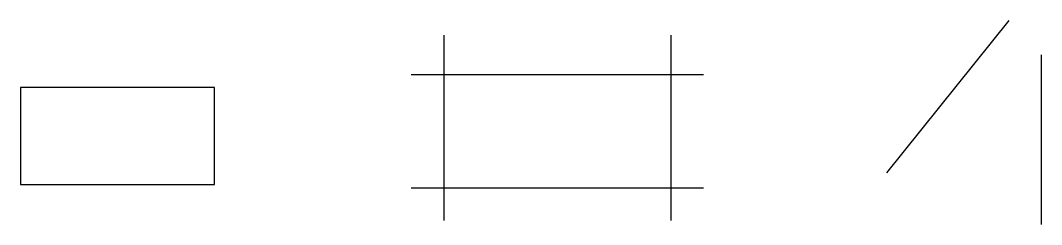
# Model space of a CAD drawing. Header units: millimetres. Extents: x 77.6 to 130.3, y 105.6 to 116.1.
import ezdxf

# ---------------------------------------------------------------- set-up
doc = ezdxf.new("R2010")
doc.units = ezdxf.units.MM

msp = doc.modelspace()

# ---------------------------------------------------------------- linework, layer by layer
for p, q in [((122.294, 108.269), (128.609, 116.126)), ((99.462, 115.375), (99.462, 105.814)), ((111.161, 115.375), (111.161, 105.814)), ((130.271, 105.613), (130.271, 114.356)), ((97.778, 113.339), (112.845, 113.339)), ((97.778, 107.496), (112.845, 107.496))]:
    msp.add_line(p, q)
msp.add_lwpolyline([(77.641, 107.668), (87.641, 107.668), (87.641, 112.668), (77.641, 112.668)], close=True)

doc.saveas('drawing.dxf')
